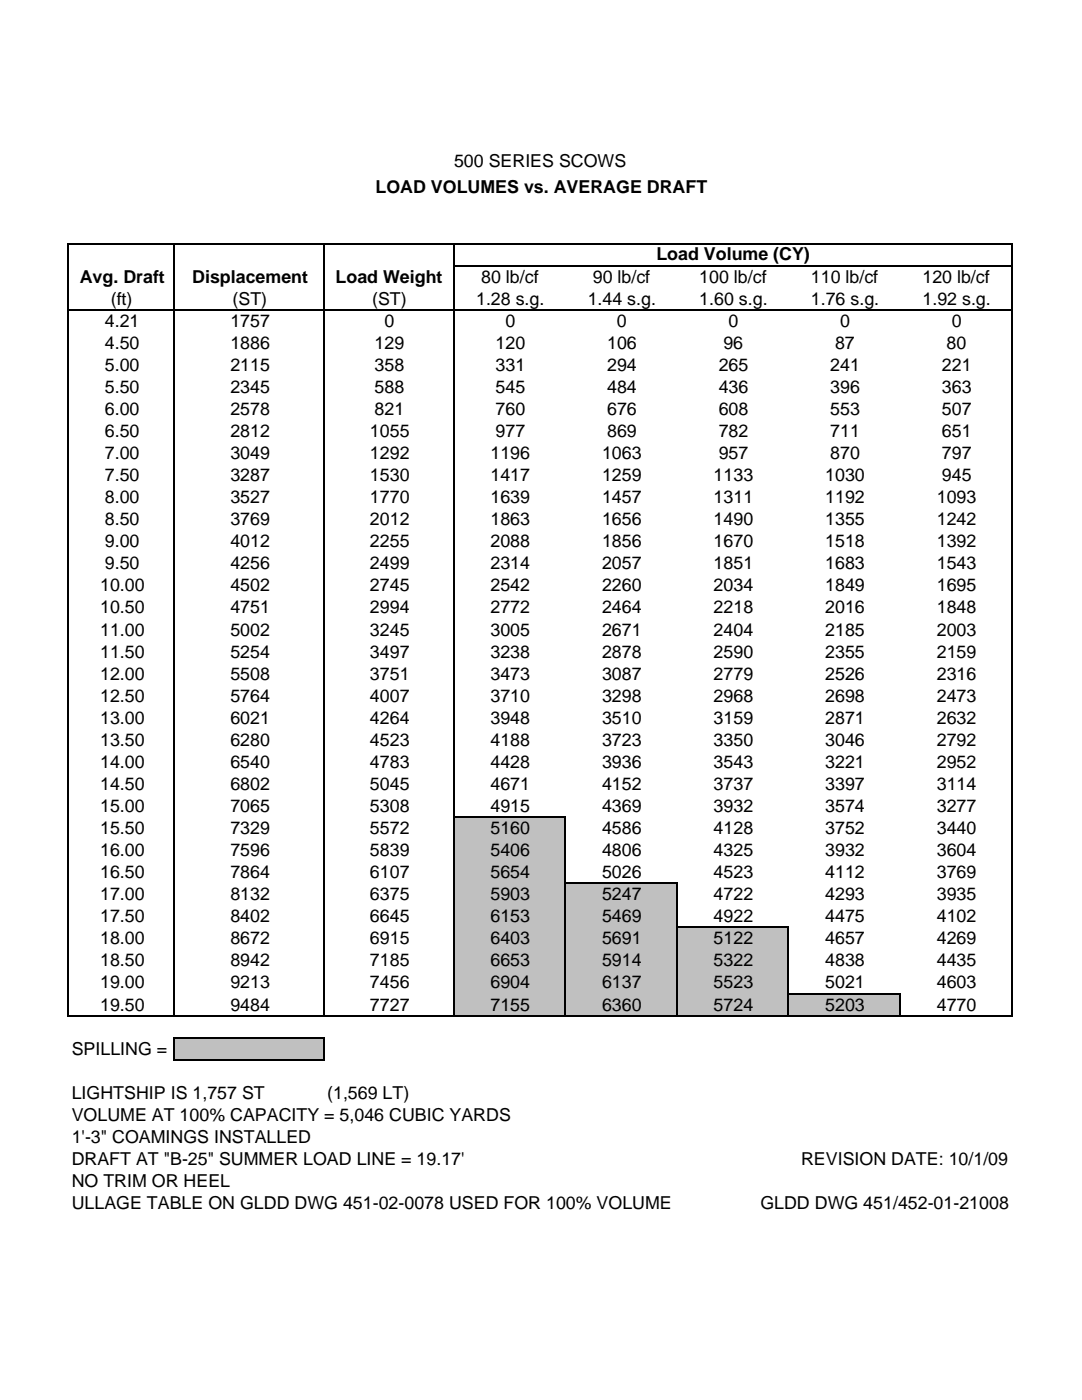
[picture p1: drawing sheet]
<svg xmlns="http://www.w3.org/2000/svg" width="216mm" height="279mm" viewBox="0 0 216 279" stroke-linecap="round" stroke-linejoin="round" font-family="sans-serif">
<defs><g id="words">
<g font-size="3.6">
<text x="90.6" y="33.4">500 SERIES SCOWS</text>
<text x="74.9" y="38.5">LOAD VOLUMES vs. AVERAGE DRAFT</text>
<text x="131" y="52">Load Volume (CY)</text>
<text x="15.9" y="56.4">Avg. Draft</text>
<text x="38.4" y="56.4">Displacement</text>
<text x="67" y="56.4">Load Weight</text>
<text x="96" y="56.4">80 lb/cf</text>
<text x="118.3" y="56.4">90 lb/cf</text>
<text x="139.5" y="56.4">100 lb/cf</text>
<text x="161.8" y="56.4">110 lb/cf</text>
<text x="184.1" y="56.4">120 lb/cf</text>
<text x="20.9" y="65.2">4.21</text>
<text x="22.1" y="60.8">(ft)</text>
<text x="46" y="65.2">1757</text>
<text x="46.4" y="60.8">(ST)</text>
<text x="74.3" y="60.8">(ST)</text>
<text x="76.7" y="65.2">0</text>
<text x="95" y="60.8">1.28 s.g.</text>
<text x="100.8" y="65.2">0</text>
<text x="117.3" y="60.8">1.44 s.g.</text>
<text x="123.1" y="65.2">0</text>
<text x="139.5" y="60.8">1.60 s.g.</text>
<text x="145.4" y="65.2">0</text>
<text x="161.8" y="60.8">1.76 s.g.</text>
<text x="167.6" y="65.2">0</text>
<text x="184.1" y="60.8">1.92 s.g.</text>
<text x="189.9" y="65.2">0</text>
<text x="20.9" y="69.6">4.50</text>
<text x="46" y="69.6">1886</text>
<text x="74.8" y="69.6">129</text>
<text x="98.9" y="69.6">120</text>
<text x="121.2" y="69.6">106</text>
<text x="144.3" y="69.6">96</text>
<text x="166.6" y="69.6">87</text>
<text x="188.9" y="69.6">80</text>
<text x="20.9" y="74">5.00</text>
<text x="46" y="74">2115</text>
<text x="74.8" y="74">358</text>
<text x="98.9" y="74">331</text>
<text x="121.2" y="74">294</text>
<text x="143.4" y="74">265</text>
<text x="165.7" y="74">241</text>
<text x="187.9" y="74">221</text>
<text x="20.9" y="78.4">5.50</text>
<text x="20.9" y="82.8">6.00</text>
<text x="46" y="78.4">2345</text>
<text x="46" y="82.8">2578</text>
<text x="74.8" y="78.4">588</text>
<text x="74.8" y="82.8">821</text>
<text x="98.9" y="78.4">545</text>
<text x="98.9" y="82.8">760</text>
<text x="121.2" y="78.4">484</text>
<text x="121.2" y="82.8">676</text>
<text x="143.4" y="78.4">436</text>
<text x="143.4" y="82.8">608</text>
<text x="165.7" y="78.4">396</text>
<text x="165.7" y="82.8">553</text>
<text x="187.9" y="78.4">363</text>
<text x="187.9" y="82.8">507</text>
<text x="20.9" y="87.2">6.50</text>
<text x="46" y="87.2">2812</text>
<text x="73.8" y="87.2">1055</text>
<text x="98.9" y="87.2">977</text>
<text x="121.2" y="87.2">869</text>
<text x="143.4" y="87.2">782</text>
<text x="165.7" y="87.2">711</text>
<text x="187.9" y="87.2">651</text>
<text x="20.9" y="91.6">7.00</text>
<text x="46" y="91.6">3049</text>
<text x="73.8" y="91.6">1292</text>
<text x="97.9" y="91.6">1196</text>
<text x="120.1" y="91.6">1063</text>
<text x="143.4" y="91.6">957</text>
<text x="165.7" y="91.6">870</text>
<text x="187.9" y="91.6">797</text>
<text x="20.9" y="96">7.50</text>
<text x="20.9" y="100.4">8.00</text>
<text x="46" y="96">3287</text>
<text x="46" y="100.4">3527</text>
<text x="73.8" y="96">1530</text>
<text x="73.8" y="100.4">1770</text>
<text x="97.9" y="96">1417</text>
<text x="97.9" y="100.4">1639</text>
<text x="120.1" y="96">1259</text>
<text x="120.1" y="100.4">1457</text>
<text x="142.4" y="96">1133</text>
<text x="142.4" y="100.4">1311</text>
<text x="164.7" y="96">1030</text>
<text x="164.7" y="100.4">1192</text>
<text x="186.9" y="100.4">1093</text>
<text x="187.9" y="96">945</text>
<text x="20.9" y="104.8">8.50</text>
<text x="46" y="104.8">3769</text>
<text x="73.8" y="104.8">2012</text>
<text x="97.9" y="104.8">1863</text>
<text x="120.1" y="104.8">1656</text>
<text x="142.4" y="104.8">1490</text>
<text x="164.7" y="104.8">1355</text>
<text x="186.9" y="104.8">1242</text>
<text x="20.9" y="109.2">9.00</text>
<text x="20.9" y="113.6">9.50</text>
<text x="46" y="109.2">4012</text>
<text x="46" y="113.6">4256</text>
<text x="73.8" y="109.2">2255</text>
<text x="73.8" y="113.6">2499</text>
<text x="97.9" y="109.2">2088</text>
<text x="97.9" y="113.6">2314</text>
<text x="120.1" y="109.2">1856</text>
<text x="120.1" y="113.6">2057</text>
<text x="142.4" y="109.2">1670</text>
<text x="142.4" y="113.6">1851</text>
<text x="164.7" y="109.2">1518</text>
<text x="164.7" y="113.6">1683</text>
<text x="186.9" y="109.2">1392</text>
<text x="186.9" y="113.6">1543</text>
<text x="20" y="118">10.00</text>
<text x="46" y="118">4502</text>
<text x="73.8" y="118">2745</text>
<text x="97.9" y="118">2542</text>
<text x="120.1" y="118">2260</text>
<text x="142.4" y="118">2034</text>
<text x="164.7" y="118">1849</text>
<text x="186.9" y="118">1695</text>
<text x="20" y="122.4">10.50</text>
<text x="46" y="122.4">4751</text>
<text x="73.8" y="122.4">2994</text>
<text x="97.9" y="122.4">2772</text>
<text x="120.1" y="122.4">2464</text>
<text x="142.4" y="122.4">2218</text>
<text x="164.7" y="122.4">2016</text>
<text x="186.9" y="122.4">1848</text>
<text x="20" y="126.8">11.00</text>
<text x="20" y="131.2">11.50</text>
<text x="46" y="126.8">5002</text>
<text x="46" y="131.2">5254</text>
<text x="73.8" y="126.8">3245</text>
<text x="73.8" y="131.2">3497</text>
<text x="97.9" y="126.8">3005</text>
<text x="97.9" y="131.2">3238</text>
<text x="120.1" y="126.8">2671</text>
<text x="120.1" y="131.2">2878</text>
<text x="142.4" y="126.8">2404</text>
<text x="142.4" y="131.2">2590</text>
<text x="164.7" y="126.8">2185</text>
<text x="164.7" y="131.2">2355</text>
<text x="186.9" y="126.8">2003</text>
<text x="186.9" y="131.2">2159</text>
<text x="20" y="135.6">12.00</text>
<text x="46" y="135.6">5508</text>
<text x="73.8" y="135.6">3751</text>
<text x="97.9" y="135.6">3473</text>
<text x="120.1" y="135.6">3087</text>
<text x="142.4" y="135.6">2779</text>
<text x="164.7" y="135.6">2526</text>
<text x="186.9" y="135.6">2316</text>
<text x="20" y="140">12.50</text>
<text x="46" y="140">5764</text>
<text x="73.8" y="140">4007</text>
<text x="97.9" y="140">3710</text>
<text x="120.1" y="140">3298</text>
<text x="142.4" y="140">2968</text>
<text x="164.7" y="140">2698</text>
<text x="186.9" y="140">2473</text>
<text x="20" y="144.4">13.00</text>
<text x="20" y="148.8">13.50</text>
<text x="46" y="144.4">6021</text>
<text x="46" y="148.8">6280</text>
<text x="73.8" y="144.4">4264</text>
<text x="73.8" y="148.8">4523</text>
<text x="97.9" y="144.4">3948</text>
<text x="97.9" y="148.8">4188</text>
<text x="120.1" y="144.4">3510</text>
<text x="120.1" y="148.8">3723</text>
<text x="142.4" y="144.4">3159</text>
<text x="142.4" y="148.8">3350</text>
<text x="164.7" y="144.4">2871</text>
<text x="164.7" y="148.8">3046</text>
<text x="186.9" y="144.4">2632</text>
<text x="186.9" y="148.8">2792</text>
<text x="20" y="153.2">14.00</text>
<text x="46" y="153.2">6540</text>
<text x="73.8" y="153.2">4783</text>
<text x="97.9" y="153.2">4428</text>
<text x="120.1" y="153.2">3936</text>
<text x="142.4" y="153.2">3543</text>
<text x="164.7" y="153.2">3221</text>
<text x="186.9" y="153.2">2952</text>
<text x="20" y="157.6">14.50</text>
<text x="46" y="157.6">6802</text>
<text x="73.8" y="157.6">5045</text>
<text x="97.9" y="157.6">4671</text>
<text x="120.1" y="157.6">4152</text>
<text x="142.4" y="157.6">3737</text>
<text x="164.7" y="157.6">3397</text>
<text x="186.9" y="157.6">3114</text>
<text x="20" y="162.1">15.00</text>
<text x="20" y="166.5">15.50</text>
<text x="46" y="162.1">7065</text>
<text x="46" y="166.5">7329</text>
<text x="73.8" y="162.1">5308</text>
<text x="73.8" y="166.5">5572</text>
<text x="97.9" y="162.1">4915</text>
<text x="97.9" y="166.5">5160</text>
<text x="120.1" y="162.1">4369</text>
<text x="120.1" y="166.5">4586</text>
<text x="142.4" y="162.1">3932</text>
<text x="142.4" y="166.5">4128</text>
<text x="164.7" y="162.1">3574</text>
<text x="164.7" y="166.5">3752</text>
<text x="186.9" y="162.1">3277</text>
<text x="186.9" y="166.5">3440</text>
<text x="20" y="170.9">16.00</text>
<text x="46" y="170.9">7596</text>
<text x="73.8" y="170.9">5839</text>
<text x="97.9" y="170.9">5406</text>
<text x="120.1" y="170.9">4806</text>
<text x="142.4" y="170.9">4325</text>
<text x="164.7" y="170.9">3932</text>
<text x="186.9" y="170.9">3604</text>
<text x="20" y="175.3">16.50</text>
<text x="20" y="179.7">17.00</text>
<text x="46" y="175.3">7864</text>
<text x="46" y="179.7">8132</text>
<text x="73.8" y="175.3">6107</text>
<text x="73.8" y="179.7">6375</text>
<text x="97.9" y="175.3">5654</text>
<text x="97.9" y="179.7">5903</text>
<text x="120.1" y="175.3">5026</text>
<text x="120.1" y="179.7">5247</text>
<text x="142.4" y="175.3">4523</text>
<text x="142.4" y="179.7">4722</text>
<text x="164.7" y="175.3">4112</text>
<text x="164.7" y="179.7">4293</text>
<text x="186.9" y="175.3">3769</text>
<text x="186.9" y="179.7">3935</text>
<text x="20" y="184.1">17.50</text>
<text x="46" y="184.1">8402</text>
<text x="73.8" y="184.1">6645</text>
<text x="97.9" y="184.1">6153</text>
<text x="120.1" y="184.1">5469</text>
<text x="142.4" y="184.1">4922</text>
<text x="164.7" y="184.1">4475</text>
<text x="186.9" y="184.1">4102</text>
<text x="20" y="188.5">18.00</text>
<text x="46" y="188.5">8672</text>
<text x="73.8" y="188.5">6915</text>
<text x="97.9" y="188.5">6403</text>
<text x="120.1" y="188.5">5691</text>
<text x="142.4" y="188.5">5122</text>
<text x="164.7" y="188.5">4657</text>
<text x="186.9" y="188.5">4269</text>
<text x="20" y="192.9">18.50</text>
<text x="20" y="197.3">19.00</text>
<text x="46" y="192.9">8942</text>
<text x="46" y="197.3">9213</text>
<text x="73.8" y="192.9">7185</text>
<text x="73.8" y="197.3">7456</text>
<text x="97.9" y="192.9">6653</text>
<text x="97.9" y="197.3">6904</text>
<text x="120.1" y="192.9">5914</text>
<text x="120.1" y="197.3">6137</text>
<text x="142.4" y="192.9">5322</text>
<text x="142.4" y="197.3">5523</text>
<text x="164.7" y="192.9">4838</text>
<text x="164.7" y="197.3">5021</text>
<text x="186.9" y="192.9">4435</text>
<text x="186.9" y="197.3">4603</text>
<text x="20" y="201.7">19.50</text>
<text x="46" y="201.7">9484</text>
<text x="73.8" y="201.7">7727</text>
<text x="97.9" y="201.7">7155</text>
<text x="120.1" y="201.7">6360</text>
<text x="142.4" y="201.7">5724</text>
<text x="164.7" y="201.7">5203</text>
<text x="186.9" y="201.7">4770</text>
<text x="14.3" y="210.5">SPILLING =</text>
<text x="14.3" y="219.3">LIGHTSHIP IS 1,757 ST</text>
<text x="65.3" y="219.3">(1,569 LT)</text>
<text x="14.3" y="223.7">VOLUME AT 100% CAPACITY = 5,046 CUBIC YARDS</text>
<text x="14.3" y="228.1">1'-3&quot; COAMINGS INSTALLED</text>
<text x="14.3" y="232.5">DRAFT AT &quot;B-25&quot; SUMMER LOAD LINE = 19.17'</text>
<text x="159.9" y="232.5">REVISION DATE: 10/1/09</text>
<text x="14.3" y="236.9">NO TRIM OR HEEL</text>
<text x="14.3" y="241.3">ULLAGE TABLE ON GLDD DWG 451-02-0078 USED FOR 100% VOLUME</text>
<text x="151.7" y="241.3">GLDD DWG 451/452-01-21008</text>
</g>
</g></defs>
<g fill="#c0c0c0">
<path d="M90.5 163.1h22.4v13.3h-22.4z"/>
<path d="M90.5 176.3h44.6v8.9h-44.6z"/>
<path d="M90.5 185.1h66.9v13.3h-66.9z"/>
<path d="M90.5 198.3h89.2v4.5h-89.2z"/>
<path d="M34.8 207.1h29.9v4.5h-29.9z"/>
</g>
<g fill="none" stroke="#000" stroke-width=".34">
<path d="M13.6 48.4v154.5M13.8 48.6h188.2M34.8 48.8v154.1M64.6 48.8v154.1M90.5 48.8v154.1M90.7 53h111.3M201.8 48.8v154.1M13.8 61.8h188.2M90.7 163.1h22.2M112.8 163.2v39.7M112.9 176.3h22.3M135 176.4v26.5"/>
<path d="M135.2 185.1h22.3M157.3 185.3v17.6M157.5 198.3h22.2M179.6 198.5v4.4M13.8 202.7h188.2M34.8 206.9v4.8M35 207.1h29.8M35 211.5h29.8M64.6 207.3v4.4"/>
</g>
<use href="#words"/>
</svg>
